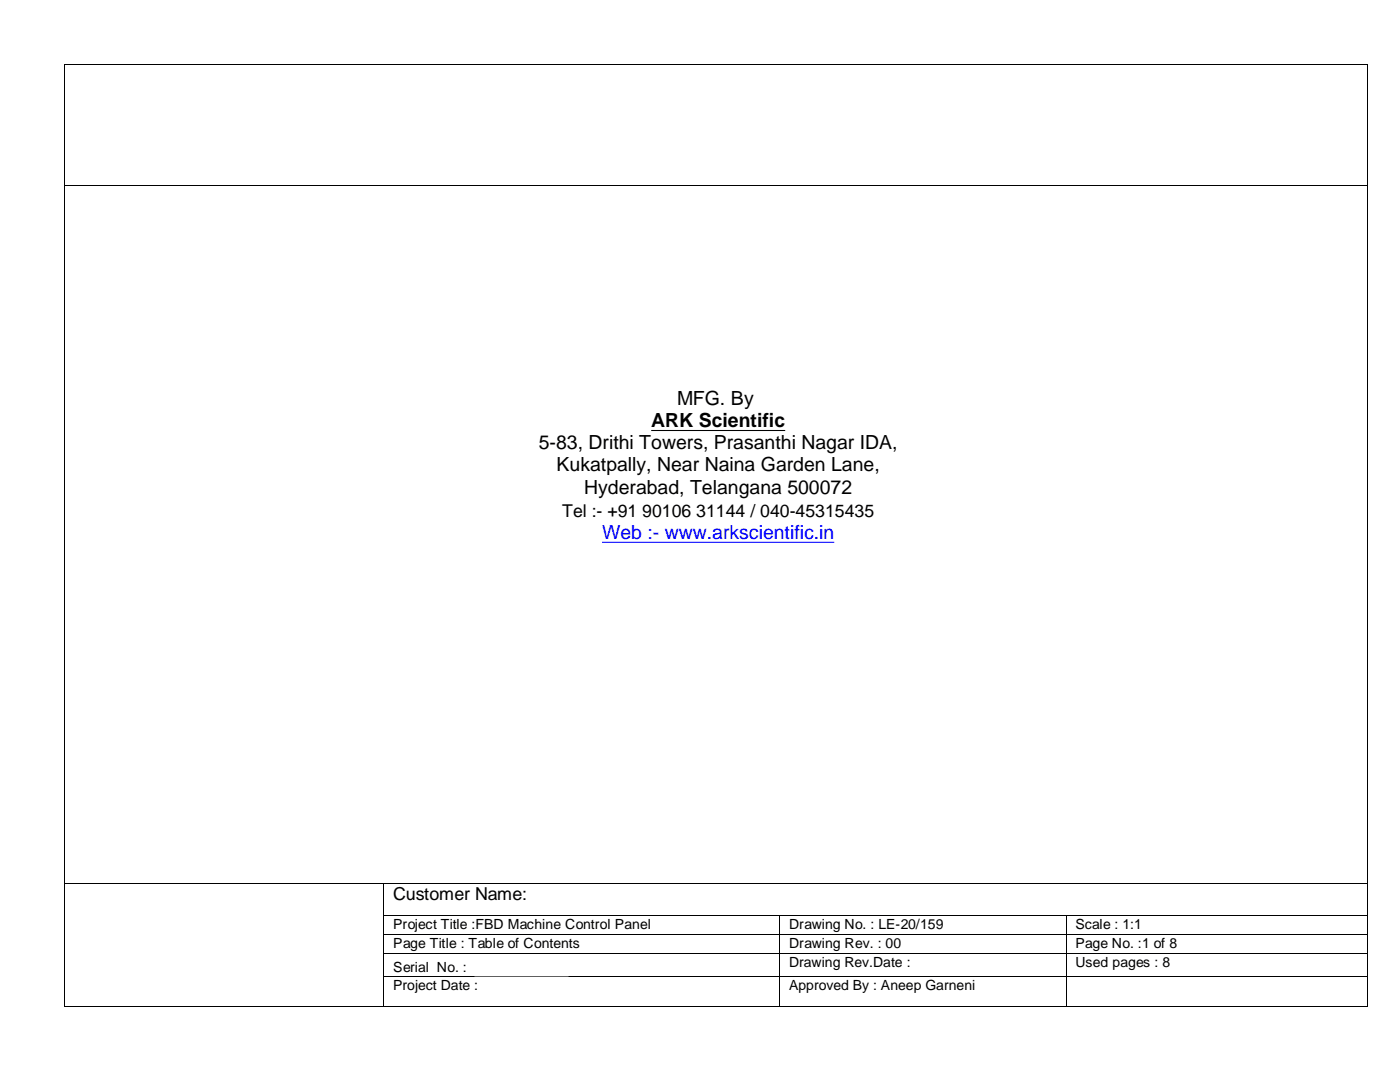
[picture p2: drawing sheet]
<svg xmlns="http://www.w3.org/2000/svg" width="279mm" height="216mm" viewBox="0 0 279 216" stroke-linecap="round" stroke-linejoin="round" font-family="sans-serif">
<defs><g id="words">
<g font-size="3.9">
<text x="135.1" y="80.8">MFG. By</text>
<text x="107.5" y="89.6">5-83, Drithi Towers, Prasanthi Nagar IDA,</text>
<text x="130" y="85.1">ARK Scientific</text>
<text x="111.1" y="94.1">Kukatpally, Near Naina Garden Lane,</text>
<text x="116.6" y="98.5">Hyderabad, Telangana 500072</text>
</g>
<text font-size="3.9" fill="#00f" x="120.2" y="107.5">Web :- www.arkscientific.in</text>
<text font-size="3.6" x="78.5" y="179.6">Customer Name:</text>
<text font-size="3.5" x="112.2" y="103.1">Tel :- +91 90106 31144 / 040-45315435</text>
<g font-size="2.8">
<text x="78.5" y="185.4">Project Title :FBD Machine Control Panel</text>
<text x="157.5" y="185.4">Drawing No. : LE-20/159</text>
<text x="214.6" y="185.4">Scale : 1:1</text>
<text x="78.5" y="189.2">Page Title : Table of Contents</text>
<text x="157.5" y="189.2">Drawing Rev. : 00</text>
<text x="214.6" y="189.2">Page No. :1 of 8</text>
<text x="78.5" y="193.9">Serial No. :</text>
<text x="78.5" y="197.6">Project Date :</text>
<text x="157.5" y="192.9">Drawing Rev.Date :</text>
<text x="157.5" y="197.6">Approved By : Aneep Garneni</text>
<text x="214.6" y="192.9">Used pages : 8</text>
</g>
</g></defs>
<g fill="#000">
<path d="M12.7 12.7h.2v.2h-.2zM272.8 12.7h.2v.2h-.2zM12.7 36.9h.2v.2h-.2zM272.8 36.9h.2v.2h-.2zM12.7 176.3h.2v.1h-.2zM76.5 176.3h.2v.1h-.2zM272.8 176.3h.2v.1h-.2zM12.7 182.6h.2v.2h-.2zM12.7 186.4h.2v.2h-.2zM12.7 190.1h.2v.1h-.2zM12.7 194.8h.2v.2h-.2zM76.5 182.6h.2v.2h-.2z"/>
<path d="M76.5 186.4h.2v.2h-.2zM76.5 190.1h.2v.1h-.2zM76.5 194.8h.2v.2h-.2zM155.5 182.6h.2v.2h-.2zM155.5 186.4h.2v.2h-.2zM155.5 190.1h.2v.1h-.2zM155.5 194.8h.2v.2h-.2zM212.7 182.6h.2v.2h-.2zM212.7 186.4h.2v.2h-.2zM212.7 190.1h.2v.1h-.2zM212.7 194.8h.2v.2h-.2zM272.8 182.6h.2v.2h-.2z"/>
<path d="M272.8 186.4h.2v.2h-.2zM272.8 190.1h.2v.1h-.2zM272.8 194.8h.2v.2h-.2zM12.7 200.7h.2v.2h-.2zM76.5 200.7h.2v.2h-.2zM155.5 200.7h.2v.2h-.2zM212.7 200.7h.2v.2h-.2zM272.8 200.7h.2v.2h-.2z"/>
</g>
<g fill="none" stroke="#000" stroke-width=".2">
<path d="M12.8 12.9v24M12.9 12.8h259.9M272.9 12.9v24M12.8 37.1v139.2M12.9 37h259.9M272.9 37.1v139.2M12.8 176.4v6.2M12.9 176.4h63.6M76.6 176.4v6.2M76.7 176.4h196.1M272.9 176.4v6.2M12.8 182.8v3.6"/>
<path d="M12.8 186.6v3.5M12.8 190.2v4.6M12.8 195v5.7M76.6 182.8v3.6M76.6 186.6v3.5M76.6 190.2v4.6M76.6 195v5.7M76.7 182.7h78.8M76.7 186.5h78.8M76.7 190.2h78.8M76.7 194.9h78.8M155.6 182.8v3.6"/>
<path d="M155.6 186.6v3.5M155.6 190.2v4.6M155.6 195v5.7M155.7 182.7h57M155.7 186.5h57M155.7 190.2h57M155.7 194.9h57M212.8 182.8v3.6M212.8 186.6v3.5M212.8 190.2v4.6M212.8 195v5.7M212.9 182.7h59.9"/>
<path d="M212.9 186.5h59.9M212.9 190.2h59.9M212.9 194.9h59.9M272.9 182.8v3.6M272.9 186.6v3.5M272.9 190.2v4.6M272.9 195v5.7M12.9 200.8h63.6M76.7 200.8h78.8M155.7 200.8h57M212.9 200.8h59.9"/>
</g>
<g fill="#fff" stroke="#fff" stroke-width=".35">
<path d="M157.4 190.8h36.8v2.6h-36.8z"/>
<path d="M78.4 195.5h29.5v2.6h-29.5z"/>
<path d="M14.6 24.2h25.6v3.7h-25.6z"/>
<path d="M39.9 24.7h56.2v3h-56.2z"/>
<path d="M107.1 176.9h63.2v3.4h-63.2z"/>
<path d="M94.9 191h18.4v3.6h-18.4z"/>
<path d="M112.9 81.8h60v27.6h-60z"/>
<path d="M157.4 195.5h35.5v2.6h-35.5z"/>
</g>
<path d="M130 85.9h26.7" fill="none" stroke="#000" stroke-width=".21"/>
<path d="M120.2 108.2h46.3" fill="none" stroke="#00f" stroke-width=".21"/>
<use href="#words"/>
</svg>
